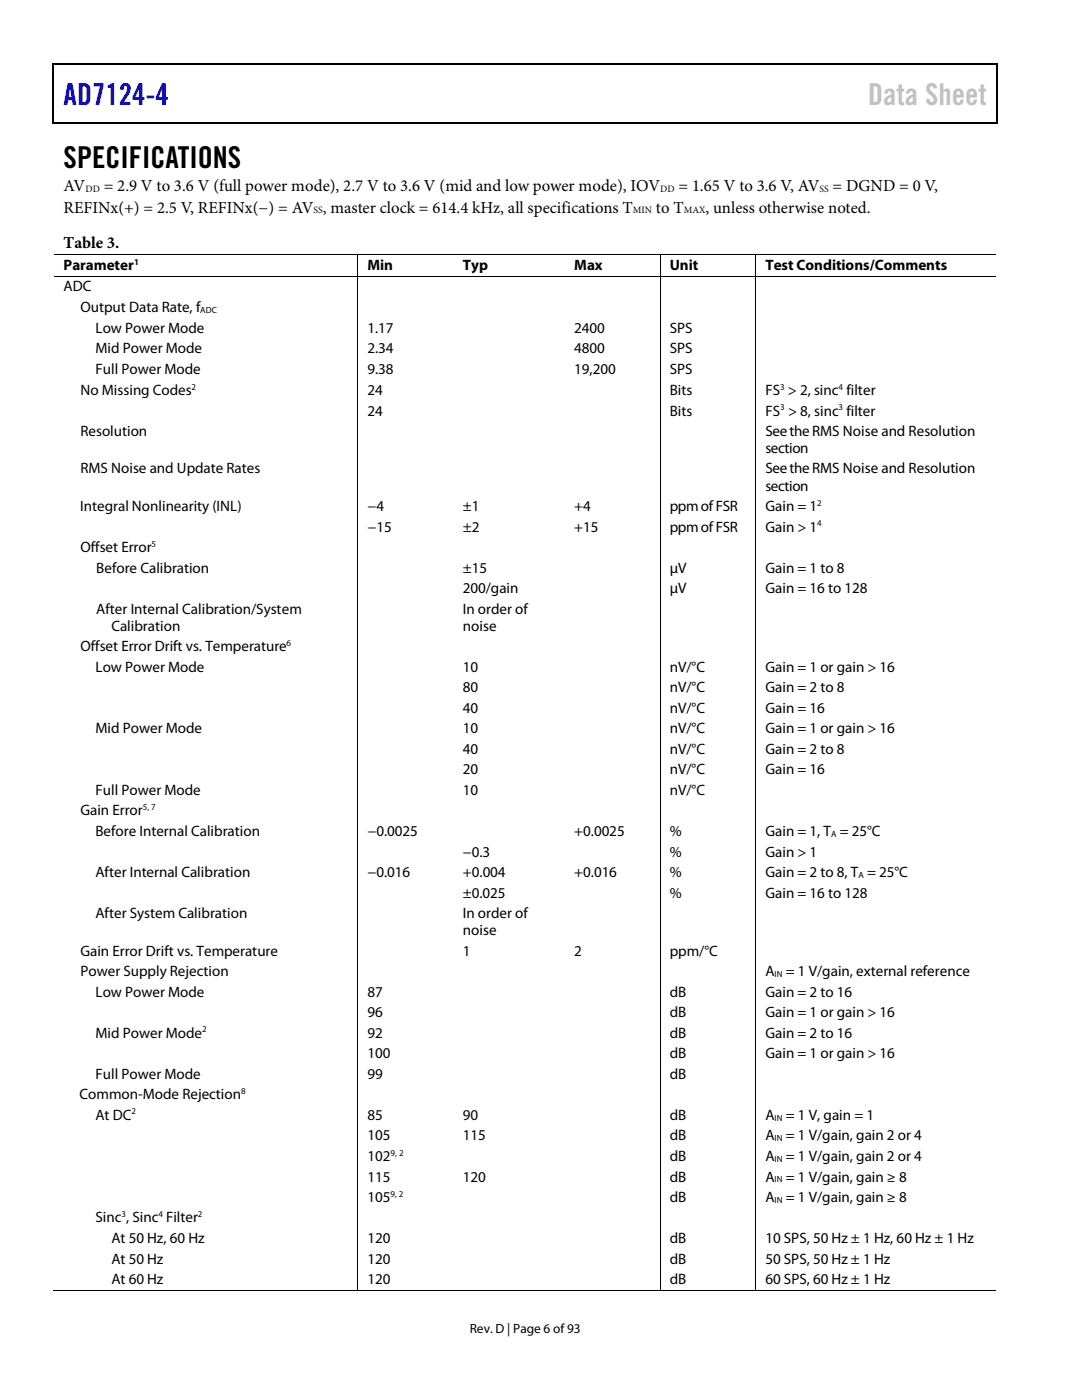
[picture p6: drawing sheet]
<svg xmlns="http://www.w3.org/2000/svg" width="216mm" height="279mm" viewBox="0 0 216 279" stroke-linecap="round" stroke-linejoin="round" font-family="sans-serif">
<defs><g id="words">
<text font-size="6" fill="#00f" x="12.7" y="20.9">AD7124-4</text>
<text font-size="6" fill="#c1c1c1" x="173.2" y="20.9">Data Sheet</text>
<text font-size="6" x="12.7" y="33.6">SPECIFICATIONS</text>
<g font-size="3.3">
<text x="12.7" y="38.1">AV</text>
<text x="20.7" y="38.1">= 2.9 V to 3.6 V (full power mode), 2.7 V to 3.6 V (mid and low power mode), IOV</text>
<text x="135.4" y="38.1">= 1.65 V to 3.6 V, AV</text>
<text x="166.1" y="38.1">= DGND = 0 V,</text>
<text x="12.7" y="42.4">REFINx(+) = 2.5 V, REFINx(−) = AV , master clock = 614.4 kHz, all specifications T</text>
<text x="130.9" y="42.4">to T</text>
<text x="140.8" y="42.4">, unless otherwise noted.</text>
<text x="12.7" y="49.5">Table 3.</text>
</g>
<g font-size="3">
<text x="12.7" y="53.9">Parameter</text>
<text x="73.3" y="53.9">Min</text>
<text x="92.4" y="53.9">Typ</text>
<text x="114.6" y="53.9">Max</text>
<text x="133.6" y="53.9">Unit</text>
<text x="152.7" y="53.9">Test Conditions/Comments</text>
<text x="12.7" y="58.2">ADC</text>
<text x="16" y="62.3">Output Data Rate, f</text>
<text x="19" y="66.4">Low Power Mode</text>
<text x="19" y="70.4">Mid Power Mode</text>
<text x="73.3" y="66.4">1.17</text>
<text x="73.3" y="70.4">2.34</text>
<text x="114.6" y="66.4">2400</text>
<text x="114.6" y="70.4">4800</text>
<text x="133.6" y="66.4">SPS</text>
<text x="133.6" y="70.4">SPS</text>
<text x="19" y="74.7">Full Power Mode</text>
<text x="73.3" y="74.7">9.38</text>
<text x="114.6" y="74.7">19,200</text>
<text x="133.6" y="74.7">SPS</text>
<text x="16" y="78.8">No Missing Codes</text>
<text x="73.3" y="82.9">24</text>
<text x="73.3" y="78.8">24</text>
<text x="133.6" y="82.9">Bits</text>
<text x="133.6" y="78.8">Bits</text>
<text x="152.7" y="82.9">FS &gt; 8, sinc filter</text>
<text x="152.7" y="78.8">FS &gt; 2, sinc filter</text>
<text x="16" y="87">Resolution</text>
<text x="152.7" y="87">See theRMS Noise and Resolution</text>
<text x="16" y="94.5">RMS Noise and Update Rates</text>
<text x="152.7" y="90.4">section</text>
<text x="152.7" y="94.5">See theRMS Noise and Resolution</text>
<text x="16" y="102">Integral Nonlinearity (INL)</text>
<text x="73.3" y="102">−4</text>
<text x="92.4" y="102">±1</text>
<text x="114.6" y="102">+4</text>
<text x="133.6" y="102">ppm of FSR</text>
<text x="152.7" y="102">Gain = 1</text>
<text x="152.7" y="97.9">section</text>
<text x="73.3" y="106.1">−15</text>
<text x="92.4" y="106.1">±2</text>
<text x="114.6" y="106.1">+15</text>
<text x="133.6" y="106.1">ppm of FSR</text>
<text x="152.7" y="106.1">Gain &gt; 1</text>
<text x="16" y="110.2">Offset Error</text>
<text x="19.2" y="114.3">Before Calibration</text>
<text x="92.4" y="114.3">±15</text>
<text x="92.4" y="118.4">200/gain</text>
<text x="133.6" y="118.4">µV</text>
<text x="133.6" y="114.3">µV</text>
<text x="152.7" y="118.4">Gain = 16 to 128</text>
<text x="152.7" y="114.3">Gain = 1 to 8</text>
<text x="19.2" y="122.5">After Internal Calibration/System</text>
<text x="22.2" y="125.9">Calibration</text>
<text x="92.4" y="122.5">In order of</text>
<text x="92.4" y="125.9">noise</text>
<text x="16" y="130">Offset Error Drift vs. Temperature</text>
<text x="19" y="134.1">Low Power Mode</text>
<text x="92.4" y="134.1">10</text>
<text x="133.6" y="134.1">nV/°C</text>
<text x="152.7" y="134.1">Gain = 1 or gain &gt; 16</text>
<text x="92.4" y="138.2">80</text>
<text x="92.4" y="142.3">40</text>
<text x="133.6" y="138.2">nV/°C</text>
<text x="133.6" y="142.3">nV/°C</text>
<text x="152.7" y="138.2">Gain = 2 to 8</text>
<text x="152.7" y="142.3">Gain = 16</text>
<text x="19" y="146.3">Mid Power Mode</text>
<text x="92.4" y="146.3">10</text>
<text x="133.6" y="146.3">nV/°C</text>
<text x="152.7" y="146.3">Gain = 1 or gain &gt; 16</text>
<text x="92.4" y="154.6">20</text>
<text x="92.4" y="150.5">40</text>
<text x="133.6" y="154.6">nV/°C</text>
<text x="133.6" y="150.5">nV/°C</text>
<text x="152.7" y="154.6">Gain = 16</text>
<text x="152.7" y="150.5">Gain = 2 to 8</text>
<text x="19" y="158.7">Full Power Mode</text>
<text x="92.4" y="158.7">10</text>
<text x="133.6" y="158.7">nV/°C</text>
<text x="16" y="162.7">Gain Error</text>
<text x="19" y="166.8">Before Internal Calibration</text>
<text x="73.3" y="166.8">−0.0025</text>
<text x="114.6" y="166.8">+0.0025</text>
<text x="133.7" y="166.8">%</text>
<text x="152.7" y="166.8">Gain = 1, T = 25°C</text>
<text x="92.4" y="170.9">−0.3</text>
<text x="133.6" y="170.9">%</text>
<text x="152.7" y="170.9">Gain &gt; 1</text>
<text x="19" y="175">After Internal Calibration</text>
<text x="73.3" y="175">−0.016</text>
<text x="92.4" y="179.2">±0.025</text>
<text x="92.4" y="175">+0.004</text>
<text x="114.6" y="175">+0.016</text>
<text x="133.6" y="179.2">%</text>
<text x="133.7" y="175">%</text>
<text x="152.7" y="179.2">Gain = 16 to 128</text>
<text x="152.7" y="175">Gain = 2 to 8, T = 25°C</text>
<text x="19" y="183.2">After System Calibration</text>
<text x="92.4" y="183.2">In order of</text>
<text x="16" y="190.7">Gain Error Drift vs. Temperature</text>
<text x="92.4" y="186.6">noise</text>
<text x="92.4" y="190.7">1</text>
<text x="114.6" y="190.7">2</text>
<text x="133.6" y="190.7">ppm/°C</text>
<text x="16" y="194.8">Power Supply Rejection</text>
<text x="152.7" y="194.8">A</text>
<text x="156.8" y="194.8">= 1 V/gain, external reference</text>
<text x="19" y="198.9">Low Power Mode</text>
<text x="73.3" y="198.9">87</text>
<text x="73.3" y="203">96</text>
<text x="133.6" y="198.9">dB</text>
<text x="133.6" y="203">dB</text>
<text x="152.7" y="198.9">Gain = 2 to 16</text>
<text x="152.7" y="203">Gain = 1 or gain &gt; 16</text>
<text x="19" y="207.1">Mid Power Mode</text>
<text x="73.3" y="207.1">92</text>
<text x="133.6" y="207.1">dB</text>
<text x="152.7" y="207.1">Gain = 2 to 16</text>
<text x="19" y="215.3">Full Power Mode</text>
<text x="73.3" y="211.2">100</text>
<text x="73.3" y="215.3">99</text>
<text x="133.6" y="211.2">dB</text>
<text x="133.6" y="215.3">dB</text>
<text x="152.7" y="211.2">Gain = 1 or gain &gt; 16</text>
<text x="15.9" y="219.4">Common-Mode Rejection</text>
<text x="19" y="223.5">At DC</text>
<text x="73.3" y="227.6">105</text>
<text x="73.3" y="223.5">85</text>
<text x="92.4" y="227.6">115</text>
<text x="92.4" y="223.5">90</text>
<text x="133.6" y="227.6">dB</text>
<text x="133.6" y="223.5">dB</text>
<text x="152.7" y="227.6">A</text>
<text x="152.7" y="223.5">A</text>
<text x="156.8" y="227.6">= 1 V/gain, gain 2 or 4</text>
<text x="156.8" y="223.5">= 1 V, gain = 1</text>
<text x="73.3" y="231.7">102</text>
<text x="133.6" y="231.7">dB</text>
<text x="152.7" y="231.7">A</text>
<text x="156.8" y="231.7">= 1 V/gain, gain 2 or 4</text>
<text x="73.3" y="235.8">115</text>
<text x="73.3" y="239.9">105</text>
<text x="92.4" y="235.8">120</text>
<text x="133.6" y="235.8">dB</text>
<text x="133.6" y="239.9">dB</text>
<text x="152.7" y="235.8">A</text>
<text x="152.7" y="239.9">A</text>
<text x="156.8" y="235.8">= 1 V/gain, gain ≥ 8</text>
<text x="156.8" y="239.9">= 1 V/gain, gain ≥ 8</text>
<text x="19" y="244">Sinc , Sinc Filter</text>
<text x="22.2" y="248.1">At 50 Hz, 60 Hz</text>
<text x="73.3" y="248.1">120</text>
<text x="133.6" y="248.1">dB</text>
<text x="152.7" y="248.1">10 SPS, 50 Hz ± 1 Hz, 60 Hz ± 1 Hz</text>
<text x="22.2" y="252.2">At 50 Hz</text>
<text x="22.2" y="256.3">At 60 Hz</text>
<text x="73.3" y="256.3">120</text>
<text x="73.3" y="252.2">120</text>
<text x="133.6" y="252.2">dB</text>
<text x="133.6" y="256.3">dB</text>
<text x="152.7" y="252.2">50 SPS, 50 Hz ± 1 Hz</text>
<text x="152.7" y="256.3">60 SPS, 60 Hz ± 1 Hz</text>
</g>
<text font-size="2.7" x="93.7" y="266">Rev. D | Page 6 of93</text>
<g font-size="1.9">
<text x="17.1" y="38.3">DD</text>
<text x="131.7" y="38.3">DD</text>
<text x="163.5" y="38.3">SS</text>
<text x="62.6" y="42.6">SS</text>
<text x="126.3" y="42.6">MIN</text>
<text x="136.4" y="42.6">MAX</text>
</g>
<g font-size="1.8">
<text x="26.8" y="52.8">1</text>
<text x="40" y="62.4">ADC</text>
<text x="38.2" y="77.8">2</text>
<text x="155.7" y="77.8">3</text>
<text x="167.3" y="77.8">4</text>
<text x="155.7" y="81.9">3</text>
<text x="167.3" y="81.9">3</text>
<text x="163.1" y="100.9">2</text>
<text x="163.1" y="105">4</text>
<text x="30.2" y="109.1">5</text>
<text x="57.2" y="128.9">6</text>
<text x="28.5" y="161.7">5, 7</text>
<text x="165.8" y="167">A</text>
<text x="171.3" y="175.2">A</text>
<text x="154.6" y="195">IN</text>
<text x="40.3" y="206">2</text>
<text x="48.1" y="218.4">8</text>
<text x="26.2" y="222.4">2</text>
<text x="154.6" y="223.6">IN</text>
<text x="154.6" y="227.8">IN</text>
<text x="77.9" y="230.6">9, 2</text>
<text x="154.6" y="231.9">IN</text>
<text x="77.9" y="238.8">9, 2</text>
<text x="154.6" y="236">IN</text>
<text x="24.3" y="242.9">3</text>
<text x="31.6" y="242.9">4</text>
<text x="39.5" y="242.9">2</text>
<text x="154.6" y="240.1">IN</text>
</g>
</g></defs>
<g fill="#000">
<path d="M10.5 12.7h.3v1h-.3zM10.5 12.7h.3v.3h-.3zM133.3 12.7h.3v.3h-.3zM198.8 12.7h.2v1h-.2zM198.8 12.7h.2v.3h-.2zM10.5 24.4h.3v.2h-.3zM133.1 24.4h.2v.2h-.2zM198.8 24.4h.2v.2h-.2zM71.3 50.7h.2v.2h-.2zM71.3 55h.2v.2h-.2zM90.5 50.7h.1v.2h-.1zM90.5 55h.1v.2h-.1z"/>
<path d="M112.7 50.7h.2v.2h-.2zM112.7 55h.2v.2h-.2zM131.7 50.7h.2v.2h-.2zM131.7 55h.2v.2h-.2zM150.7 50.7h.2v.2h-.2zM150.7 55h.2v.2h-.2zM71.3 257.4h.2v.2h-.2zM90.2 257.4h.2v.2h-.2zM112.4 257.4h.2v.2h-.2zM131.7 257.4h.2v.2h-.2zM150.7 257.4h.2v.2h-.2z"/>
</g>
<path d="M10.7 13.7v10.7M10.8 12.8h122.5M133.6 12.8h65.2M198.9 13.7v10.7M10.8 24.5h188" fill="none" stroke="#000" stroke-width=".25"/>
<g fill="none" stroke="#000" stroke-width=".2">
<path d="M10.8 50.8h60.5M10.8 55.1h60.5M71.4 50.9v4.1M71.4 55.2v202.2M71.5 50.8h19M71.5 55.1h19M90.6 50.8h22.1M90.6 55.1h22.1M112.9 50.8h18.8M112.9 55.1h18.8M131.8 50.9v4.1M131.8 55.2v202.2"/>
<path d="M131.9 50.8h18.8M131.9 55.1h18.8M150.8 50.9v4.1M150.8 55.2v202.2M150.9 50.8h47.9M150.9 55.1h47.9M10.5 257.5h60.8M71.5 257.5h60.2M131.9 257.5h18.8M150.9 257.5h47.9"/>
</g>
<use href="#words"/>
</svg>
